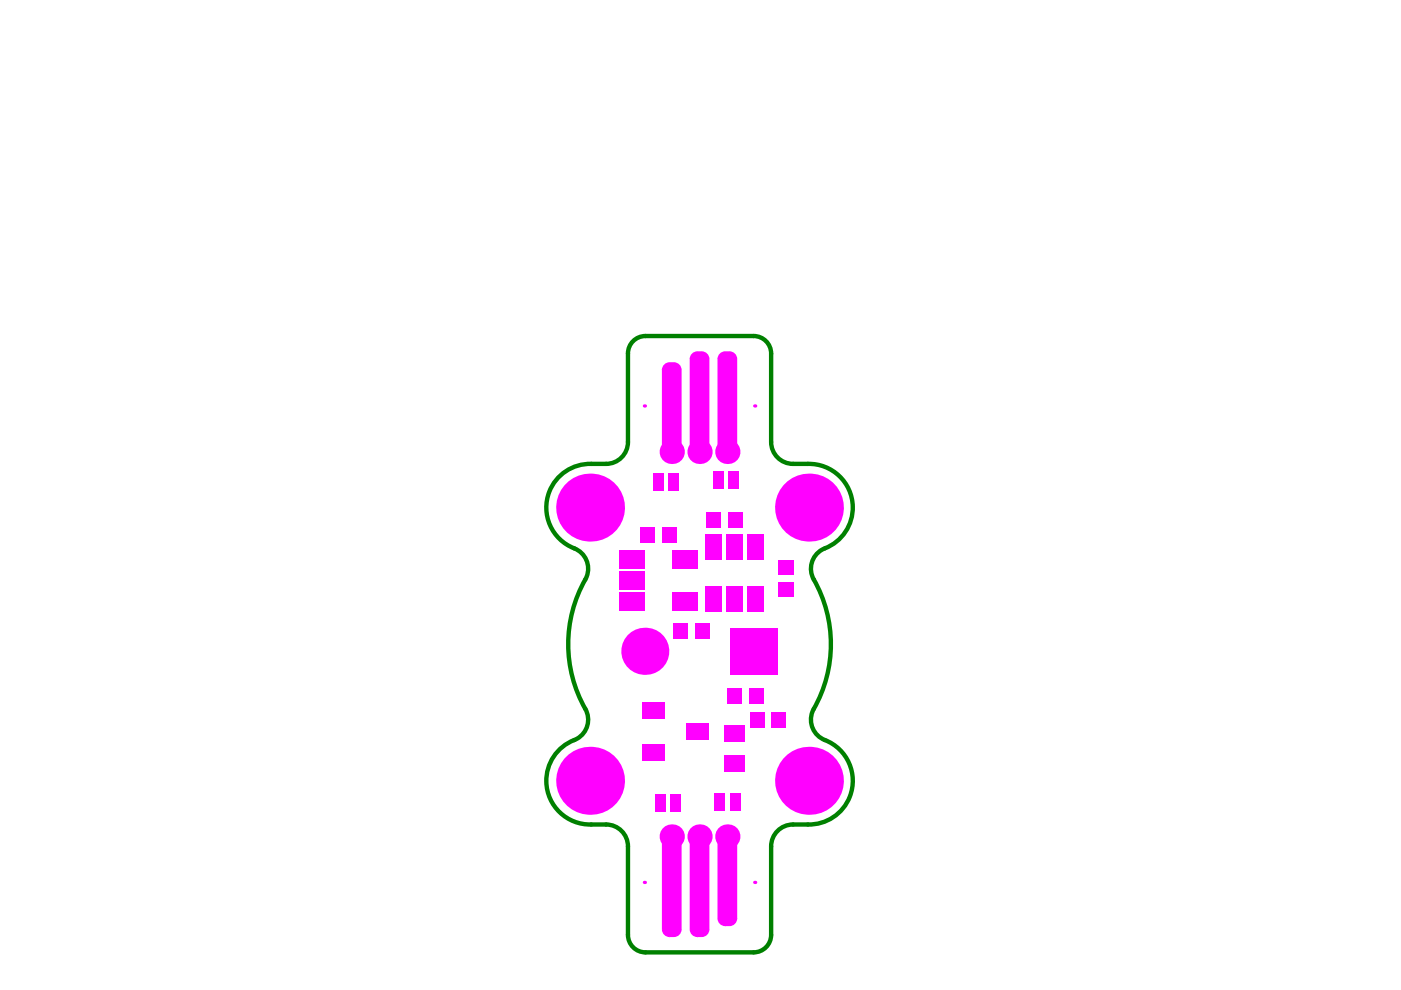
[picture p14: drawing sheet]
<svg xmlns="http://www.w3.org/2000/svg" width="297mm" height="210mm" viewBox="0 0 297 210" stroke-linecap="round" stroke-linejoin="round" font-family="sans-serif">
<path d="M134.2 72.3a3.7 3.7 0 0 1 2.7-1.1h22.9a3.7 3.7 0 0 1 3.7 3.8v18.7a4.6 4.6 0 0 0 4.6 4.7 14.2 14.2 0 0 1 7.6 .9 9.3 9.3 0 0 1 5.1 9.1 9.3 9.3 0 0 1-6.5 8.1 4.6 4.6 0 0 0-1.8 6.4 28 28 0 0 1-.2 28 4.6 4.6 0 0 0 2.6 6 9.3 9.3 0 0 1 5.7 10.5 9.3 9.3 0 0 1-9.3 7.4 8.4 8.4 0 0 0-5.5 .6 4.6 4.6 0 0 0-2.3 4v18.8a3.7 3.7 0 0 1-3.7 3.7h-22.9a3.7 3.7 0 0 1-3.8-3.7v-18.8a4.6 4.6 0 0 0-4.6-4.6 14.2 14.2 0 0 1-7.5-1 9.3 9.3 0 0 1-5.1-9 9.3 9.3 0 0 1 6.5-8.2 4.6 4.6 0 0 0 1.7-6.3 28 28 0 0 1 .3-28 4.6 4.6 0 0 0-2.7-6 9.3 9.3 0 0 1-5.7-10.5 9.3 9.3 0 0 1 9.3-7.4 8.4 8.4 0 0 0 5.5-.7 4.6 4.6 0 0 0 2.3-4v-18.7a3.7 3.7 0 0 1 1.1-2.7z" fill="none" stroke="#008000" stroke-width=".93"/>
<g fill="#f0f">
<path d="M154.7 176.4v1.7zM154.7 176.4a1.63 1.63 0 0 1 1.6 1.7h-1.6z"/>
<path d="M152.1 178.1h1.7zM152.6 176.9l.7-.4 .5-.1v1.7h-1.7l.1-.5z"/>
<path d="M153.8 194.7v1.7zM152.1 194.7h1.7v1.7a1.63 1.63 0 0 1-1.7-1.7z"/>
<path d="M154.7 194.7h1.6zM154.7 194.7h1.6a1.63 1.63 0 0 1-1.6 1.7z"/>
<path d="M142.9 176.4v1.7zM142.9 176.4a1.63 1.63 0 0 1 1.6 1.7h-1.6z"/>
<path d="M140.3 178.1h1.7zM140.8 176.9l.7-.4 .5-.1v1.7h-1.7l.1-.5z"/>
<path d="M142 197.1v1.6zM140.3 197.1h1.7v1.6a1.63 1.63 0 0 1-1.7-1.6z"/>
<path d="M142.9 197.1h1.6zM142.9 197.1h1.6a1.63 1.63 0 0 1-1.6 1.6z"/>
<path d="M148.8 176.4v1.7zM148.8 176.4a1.63 1.63 0 0 1 1.6 1.7h-1.6z"/>
<path d="M146.2 178.1h1.7zM146.7 176.9l.7-.4 .5-.1v1.7h-1.7l.1-.5z"/>
<path d="M147.9 197.1v1.6zM146.2 197.1h1.7v1.6a1.63 1.63 0 0 1-1.7-1.6z"/>
<path d="M148.8 197.1h1.6zM148.8 197.1h1.6a1.63 1.63 0 0 1-1.6 1.6z"/>
<path d="M142 95.1v1.6zM140.3 95.1h1.7v1.6a1.63 1.63 0 0 1-1.7-1.6z"/>
<path d="M142.9 95.1h1.6zM142.9 95.1h1.6a1.63 1.63 0 0 1-1.6 1.6z"/>
<path d="M142.9 76.8v1.6zM142.9 76.8a1.63 1.63 0 0 1 1.6 1.6h-1.6z"/>
<path d="M140.3 78.4h1.7zM140.8 77.3l.7-.4 .5-.1v1.6h-1.7l.1-.4z"/>
<path d="M153.8 95.1v1.6zM152.1 95.1h1.7v1.6a1.63 1.63 0 0 1-1.7-1.6z"/>
<path d="M154.7 95.1h1.6zM154.7 95.1h1.6a1.63 1.63 0 0 1-1.6 1.6z"/>
<path d="M154.7 74.5v1.6zM154.7 74.5a1.63 1.63 0 0 1 1.6 1.6h-1.6z"/>
<path d="M152.1 76.1h1.7zM152.6 75l.7-.5h.5v1.6h-1.7l.1-.4z"/>
<path d="M147.9 95.1v1.6zM146.2 95.1h1.7v1.6a1.63 1.63 0 0 1-1.7-1.6z"/>
<path d="M148.8 95.1h1.6zM148.8 95.1h1.6a1.63 1.63 0 0 1-1.6 1.6z"/>
<path d="M148.8 74.5v1.6zM148.8 74.5a1.63 1.63 0 0 1 1.6 1.6h-1.6z"/>
<path d="M146.2 76.1h1.7zM146.7 75l.7-.5h.5v1.6h-1.7l.1-.4z"/>
<circle cx="136.6" cy="187.1" r=".35"/>
<circle cx="160" cy="187.1" r=".35"/>
<circle cx="154.2" cy="177.4" r="2.58"/>
<circle cx="148.3" cy="177.4" r="2.58"/>
<circle cx="142.4" cy="177.4" r="2.58"/>
<circle cx="171.5" cy="165.5" r="7.2"/>
<circle cx="125.1" cy="165.5" r="7.2"/>
<circle cx="136.7" cy="138.1" r="5"/>
<circle cx="125.1" cy="107.6" r="7.2"/>
<circle cx="171.5" cy="107.6" r="7.2"/>
<circle cx="142.4" cy="95.8" r="2.58"/>
<circle cx="148.3" cy="95.8" r="2.58"/>
<circle cx="154.2" cy="95.8" r="2.58"/>
<circle cx="160" cy="86.1" r=".35"/>
<circle cx="136.6" cy="86.1" r=".35"/>
</g>
<g fill="#f0f">
<path d="M154.9 133.1h10v10h-10z" fill-rule="evenodd"/>
<path d="M158.4 113.3h3.5v5.3h-3.5z" fill-rule="evenodd"/>
<path d="M154 113.3h3.5v5.3h-3.5z" fill-rule="evenodd"/>
<path d="M149.6 113.3h3.5v5.3h-3.5z" fill-rule="evenodd"/>
<path d="M149.6 124.4h3.5v5.3h-3.5z" fill-rule="evenodd"/>
<path d="M154 124.4h3.5v5.3h-3.5z" fill-rule="evenodd"/>
<path d="M158.4 124.4h3.5v5.3h-3.5z" fill-rule="evenodd"/>
<path d="M152.1 178.1l1.7-1.7h.9l1.6 1.7v16.6l-1.6 1.7h-.9l-1.7-1.7z" fill-rule="evenodd"/>
<path d="M140.3 178.1l1.7-1.7h.9l1.6 1.7v19l-1.6 1.6h-.9l-1.7-1.6z" fill-rule="evenodd"/>
<path d="M146.2 178.1l1.7-1.7h.9l1.6 1.7v19l-1.6 1.6h-.9l-1.7-1.6z" fill-rule="evenodd"/>
<path d="M140.3 78.4l1.7-1.6h.9l1.6 1.6v16.7l-1.6 1.6h-.9l-1.7-1.6z" fill-rule="evenodd"/>
<path d="M152.1 76.1l1.7-1.6h.9l1.6 1.6v19l-1.6 1.6h-.9l-1.7-1.6z" fill-rule="evenodd"/>
<path d="M146.2 76.1l1.7-1.6h.9l1.6 1.6v19l-1.6 1.6h-.9l-1.7-1.6z" fill-rule="evenodd"/>
<path d="M141.7 100.4h2.3v3.7h-2.3z" fill-rule="evenodd"/>
<path d="M138.4 100.4h2.4v3.7h-2.4z" fill-rule="evenodd"/>
<path d="M151.1 99.9h2.3v3.7h-2.3z" fill-rule="evenodd"/>
<path d="M154.4 99.9h2.3v3.7h-2.3z" fill-rule="evenodd"/>
<path d="M142.1 168.3h2.3v3.7h-2.3z" fill-rule="evenodd"/>
<path d="M138.8 168.3h2.3v3.7h-2.3z" fill-rule="evenodd"/>
<path d="M151.5 168.2h2.3v3.7h-2.3z" fill-rule="evenodd"/>
<path d="M154.7 168.2h2.3v3.7h-2.3z" fill-rule="evenodd"/>
<path d="M142.7 132.2h3.1v3.2h-3.1z" fill-rule="evenodd"/>
<path d="M147.4 132.2h3v3.2h-3z" fill-rule="evenodd"/>
<path d="M154.4 108.5h3v3.3h-3z" fill-rule="evenodd"/>
<path d="M149.7 108.5h3v3.3h-3z" fill-rule="evenodd"/>
<path d="M131.4 125.5h5.3v3.9h-5.3z" fill-rule="evenodd"/>
<path d="M131.4 121.1h5.3v3.9h-5.3z" fill-rule="evenodd"/>
<path d="M131.4 116.7h5.3v3.9h-5.3z" fill-rule="evenodd"/>
<path d="M142.5 116.7h5.4v3.9h-5.4z" fill-rule="evenodd"/>
<path d="M142.5 125.5h5.4v3.9h-5.4z" fill-rule="evenodd"/>
<path d="M135.8 111.8h3v3.2h-3z" fill-rule="evenodd"/>
<path d="M140.4 111.8h3v3.2h-3z" fill-rule="evenodd"/>
<path d="M136.1 157.8h4.9v3.5h-4.9z" fill-rule="evenodd"/>
<path d="M136.1 149h4.9v3.5h-4.9z" fill-rule="evenodd"/>
<path d="M145.4 153.4h4.9v3.5h-4.9z" fill-rule="evenodd"/>
<path d="M158.8 146h3v3.2h-3z" fill-rule="evenodd"/>
<path d="M154.2 146h3v3.2h-3z" fill-rule="evenodd"/>
<path d="M153.5 153.7h4.4v3.5h-4.4z" fill-rule="evenodd"/>
<path d="M153.5 160.2h4.4v3.5h-4.4z" fill-rule="evenodd"/>
<path d="M163.6 151h3.1v3.3h-3.1z" fill-rule="evenodd"/>
<path d="M159 151h3v3.3h-3z" fill-rule="evenodd"/>
<path d="M165 123.5h3.3v3.1h-3.3z" fill-rule="evenodd"/>
<path d="M165 118.9h3.3v3h-3.3z" fill-rule="evenodd"/>
</g>
</svg>
